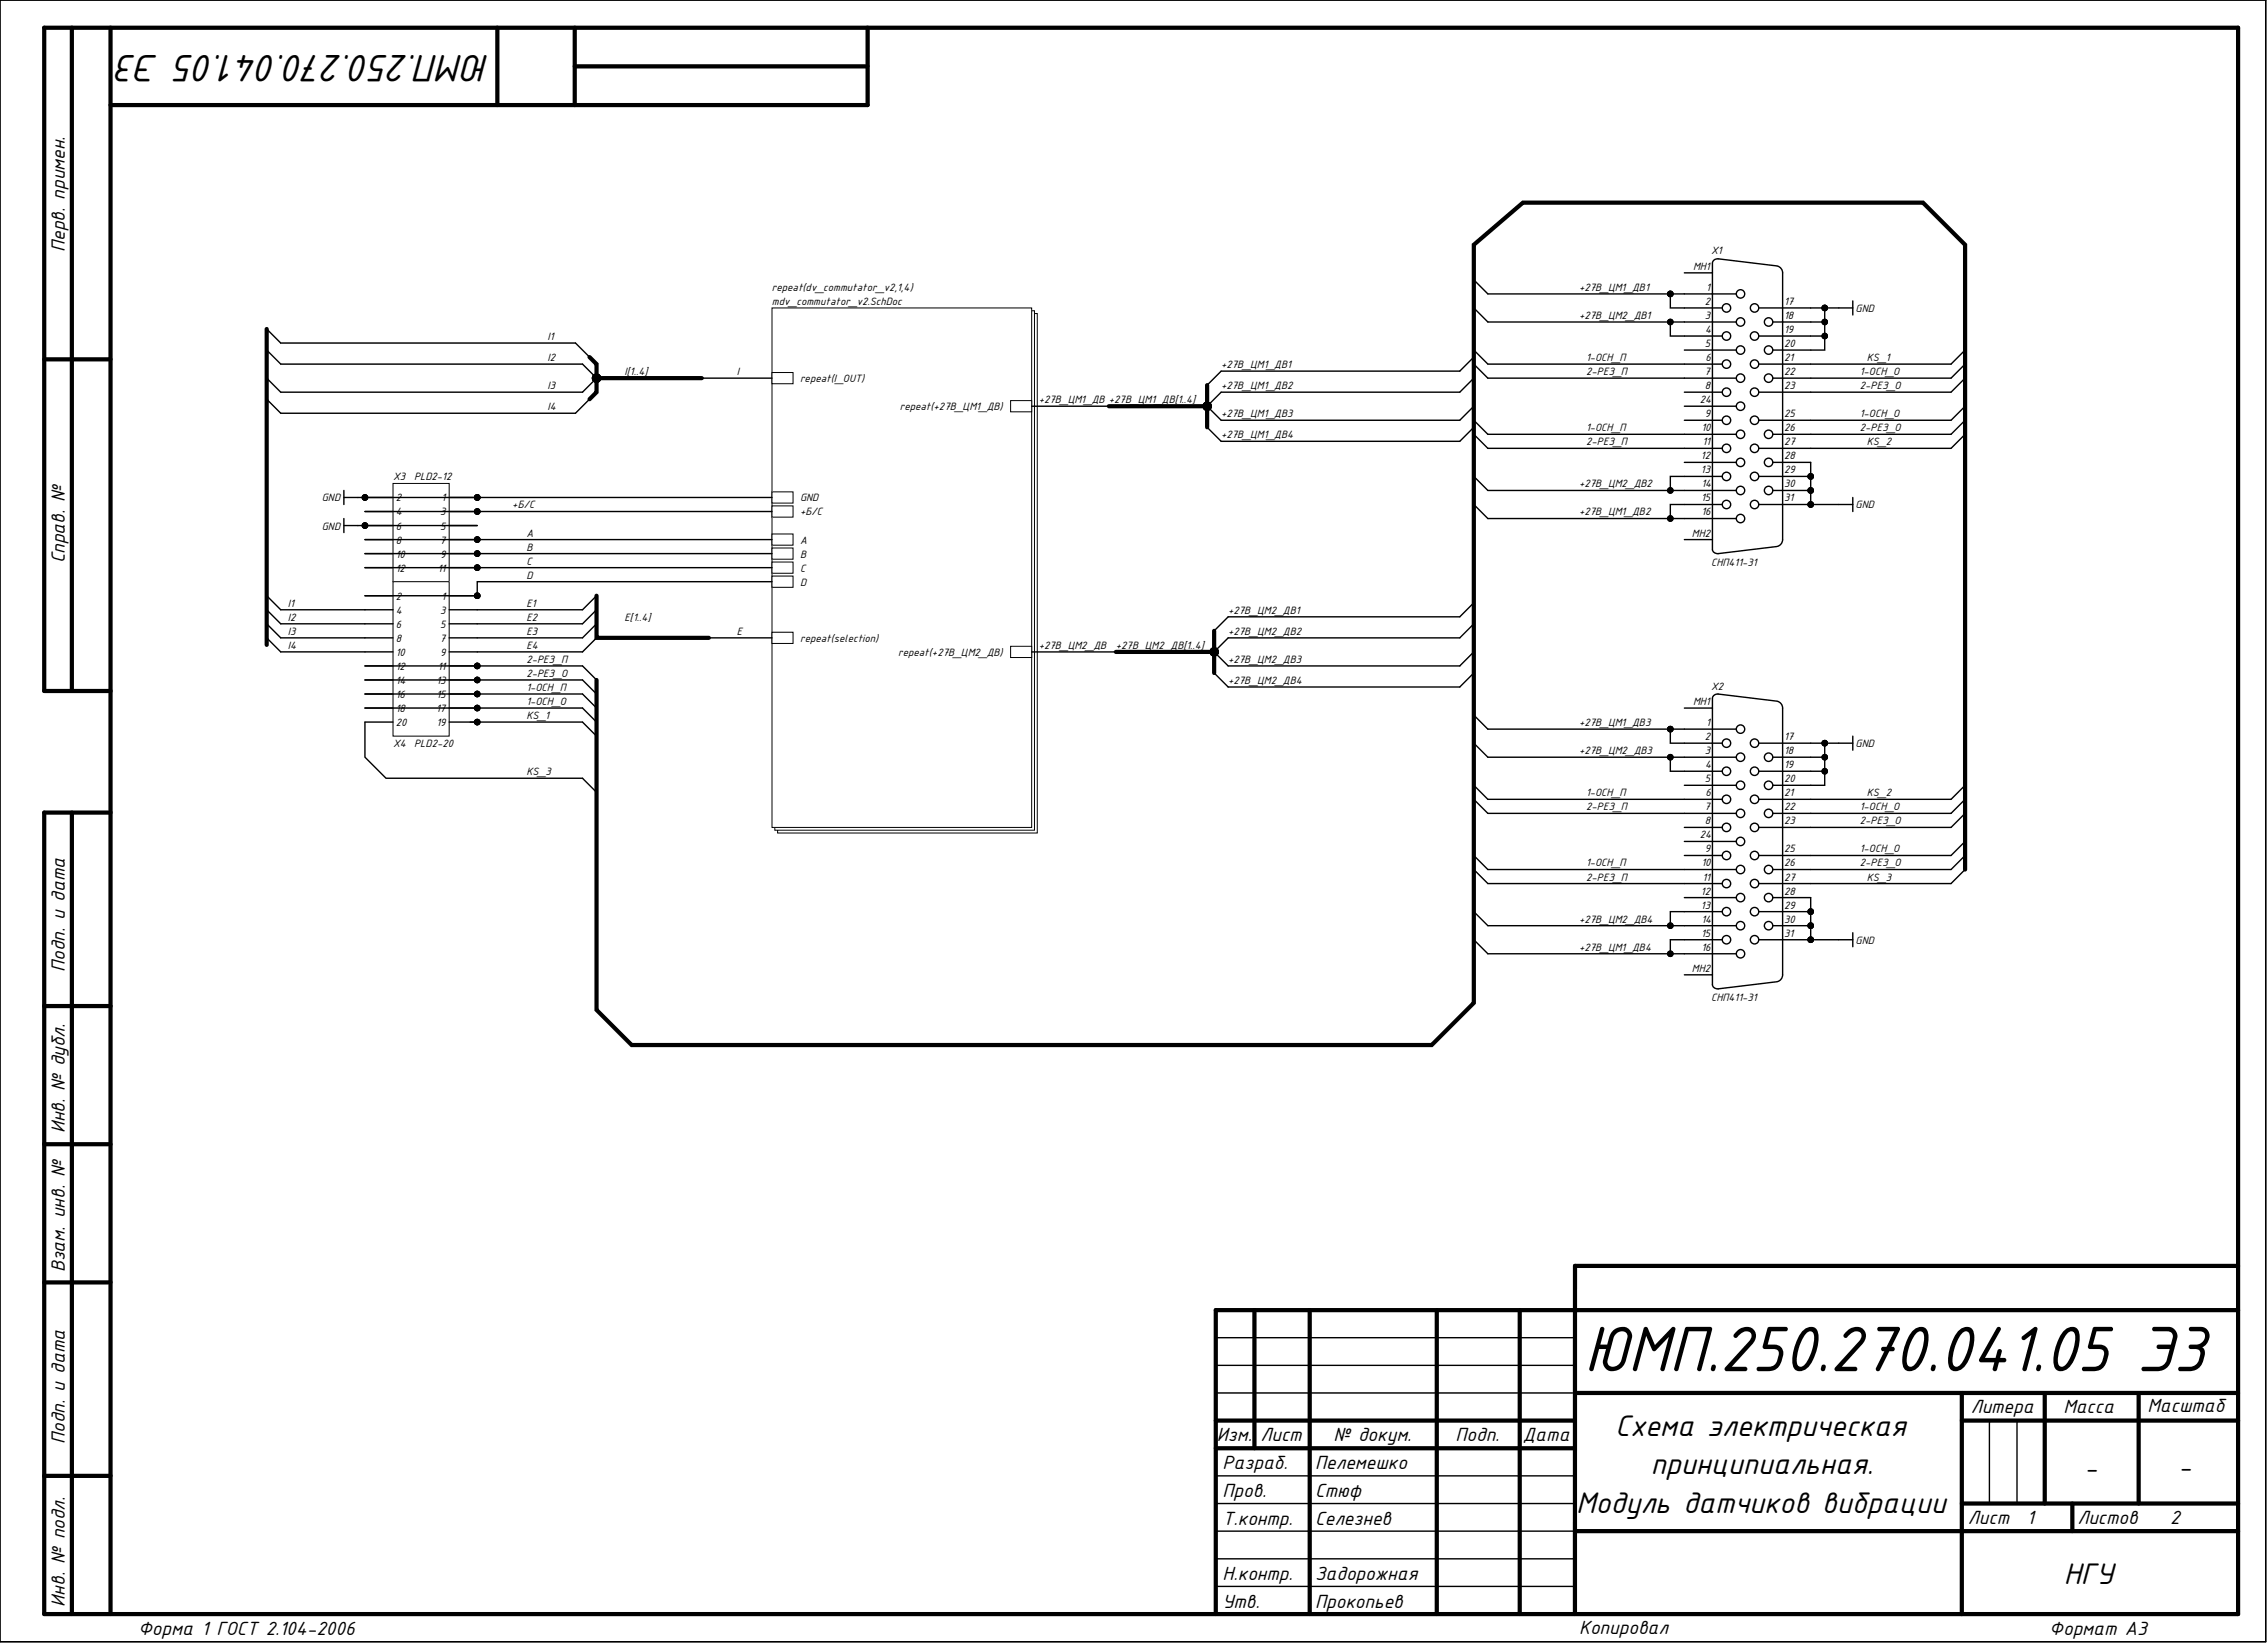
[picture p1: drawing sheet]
<svg xmlns="http://www.w3.org/2000/svg" width="410mm" height="297mm" viewBox="0 0 410 297" stroke-linecap="round" stroke-linejoin="round" font-family="sans-serif">
<defs><g id="words">
<text font-size="12.4" x="286.4" y="247.9">ЮМП.250.270.041.05 Э3</text>
<text font-size="7.4" x="88.6" y="9.9" transform="rotate(-180 88.6 9.9)">ЮМП.250.270.041.05 Э3</text>
<g font-size="5.8">
<text x="292.1" y="259.5">Схема электрическая</text>
<text x="298.5" y="266.5">принципиальная.</text>
<text x="285" y="273.5">Модуль датчиков вибрации</text>
<text x="373.2" y="286.4">НГУ</text>
</g>
<g font-size="5">
<text x="376.9" y="266.9">-</text>
<text x="393.9" y="266.6">-</text>
</g>
<g font-size="3.7">
<text x="11.7" y="45.5" transform="rotate(-90 11.7 45.5)">Перв. примен.</text>
<text x="11.7" y="101.9" transform="rotate(-90 11.7 101.9)">Справ. №</text>
<text x="11.7" y="175.7" transform="rotate(-90 11.7 175.7)">Подп. и дата</text>
<text x="11.7" y="204.9" transform="rotate(-90 11.7 204.9)">Инв. № дубл.</text>
<text x="11.7" y="230" transform="rotate(-90 11.7 230)">Взам. инв. №</text>
<text x="356.4" y="255.5">Литера</text>
<text x="373.1" y="255.5">Масса</text>
<text x="388.3" y="255.2">Масштаб</text>
<text x="11.7" y="261" transform="rotate(-90 11.7 261)">Подп. и дата</text>
<text x="220.1" y="260.6">Изм.</text>
<text x="227.9" y="260.6">Лист</text>
<text x="241.1" y="260.6">№ докум.</text>
<text x="263.2" y="260.6">Подп.</text>
<text x="275.4" y="260.6">Дата</text>
<text x="221.1" y="265.7">Разраб.</text>
<text x="237.8" y="265.7">Пелемешко</text>
<text x="221.1" y="270.7">Пров.</text>
<text x="221.1" y="275.7">Т.контр.</text>
<text x="237.8" y="270.7">Стюф</text>
<text x="237.8" y="275.7">Селезнев</text>
<text x="355.8" y="275.5">Лист</text>
<text x="366.5" y="275.5">1</text>
<text x="375.6" y="275.5">Листов</text>
<text x="392.4" y="275.5">2</text>
<text x="221.1" y="285.6">Н.контр.</text>
<text x="237.8" y="285.6">Задорожная</text>
<text x="11.7" y="290.5" transform="rotate(-90 11.7 290.5)">Инв. № подл.</text>
<text x="221.1" y="290.6">Утв.</text>
<text x="237.8" y="290.6">Прокопьев</text>
<text x="25" y="295.6">Форма 1 ГОСТ 2.104-2006</text>
<text x="285.5" y="295.3">Копировал</text>
<text x="370.6" y="295.6">Формат А3</text>
</g>
<g font-size="2.1">
<text x="309.4" y="46">X1</text>
<text x="139.6" y="52.6">repeat(dv_commutator_v2,1,4)</text>
<text x="285.5" y="52.6">+27В_ЦМ1_ДВ1</text>
<text x="306.1" y="48.8">MH1</text>
<text x="308.5" y="52.6">1</text>
<text x="139.6" y="55.1">mdv_commutator_v2.SchDoc</text>
<text x="285.5" y="57.7">+27В_ЦМ2_ДВ1</text>
<text x="308.3" y="57.7">3</text>
<text x="308.3" y="55.1">2</text>
<text x="322.6" y="55.1">17</text>
<text x="322.6" y="57.7">18</text>
<text x="335.5" y="56.4">GND</text>
<text x="99" y="61.5">I1</text>
<text x="99" y="65.3">I2</text>
<text x="286.8" y="65.3">1-ОСН_П</text>
<text x="308.3" y="62.7">5</text>
<text x="308.3" y="60.2">4</text>
<text x="308.4" y="65.3">6</text>
<text x="322.6" y="60.2">19</text>
<text x="322.6" y="62.7">20</text>
<text x="322.6" y="65.3">21</text>
<text x="337.6" y="65.3">KS_1</text>
<text x="99" y="70.4">I3</text>
<text x="112.9" y="67.8">I[1..4]</text>
<text x="133.3" y="67.8">I</text>
<text x="144.7" y="69.1">repeat(I_OUT)</text>
<text x="220.8" y="66.5">+27В_ЦМ1_ДВ1</text>
<text x="220.8" y="70.4">+27В_ЦМ1_ДВ2</text>
<text x="286.8" y="67.8">2-РЕЗ_П</text>
<text x="308.2" y="67.8">7</text>
<text x="308.3" y="70.4">8</text>
<text x="322.6" y="67.8">22</text>
<text x="322.6" y="70.4">23</text>
<text x="336.3" y="67.8">1-ОСН_О</text>
<text x="336.3" y="70.4">2-РЕЗ_О</text>
<text x="99" y="74.2">I4</text>
<text x="162.7" y="74.2">repeat(+27В_ЦМ1_ДВ)</text>
<text x="187.8" y="72.9">+27В_ЦМ1_ДВ +27В_ЦМ1_ДВ[1..4]</text>
<text x="220.8" y="75.4">+27В_ЦМ1_ДВ3</text>
<text x="286.8" y="78">1-ОСН_П</text>
<text x="307.4" y="72.9">24</text>
<text x="307.7" y="78">10</text>
<text x="308.3" y="75.4">9</text>
<text x="322.6" y="78">26</text>
<text x="322.6" y="75.4">25</text>
<text x="336.3" y="75.4">1-ОСН_О</text>
<text x="336.3" y="78">2-РЕЗ_О</text>
<text x="220.8" y="79.2">+27В_ЦМ1_ДВ4</text>
<text x="286.8" y="80.5">2-РЕЗ_П</text>
<text x="307.6" y="83">12</text>
<text x="307.8" y="80.5">11</text>
<text x="322.6" y="83">28</text>
<text x="322.6" y="80.5">27</text>
<text x="337.6" y="80.5">KS_2</text>
<text x="71.1" y="86.9">X3</text>
<text x="74.9" y="86.9">PLD2-12</text>
<text x="285.5" y="88.1">+27В_ЦМ2_ДВ2</text>
<text x="307.6" y="85.6">13</text>
<text x="307.7" y="88.1">14</text>
<text x="322.6" y="88.1">30</text>
<text x="322.6" y="85.6">29</text>
<text x="58.2" y="90.7">GND</text>
<text x="58.2" y="95.7">GND</text>
<text x="71.6" y="90.7">2</text>
<text x="71.6" y="93.2">4</text>
<text x="71.6" y="95.7">6</text>
<text x="79.6" y="93.2">3</text>
<text x="79.6" y="95.7">5</text>
<text x="79.8" y="90.7">1</text>
<text x="92.6" y="91.9">+Б/С</text>
<text x="144.7" y="90.7">GND</text>
<text x="144.7" y="93.2">+Б/С</text>
<text x="285.5" y="93.2">+27В_ЦМ1_ДВ2</text>
<text x="307.6" y="90.7">15</text>
<text x="307.7" y="93.2">16</text>
<text x="322.6" y="90.7">31</text>
<text x="335.5" y="91.9">GND</text>
<text x="71.6" y="98.3">8</text>
<text x="71.6" y="100.8">10</text>
<text x="79.5" y="98.3">7</text>
<text x="79.6" y="100.8">9</text>
<text x="95.2" y="97">A</text>
<text x="95.2" y="99.5">B</text>
<text x="144.7" y="98.3">A</text>
<text x="144.7" y="100.8">B</text>
<text x="305.9" y="97">MH2</text>
<text x="71.6" y="103.4">12</text>
<text x="79.1" y="103.4">11</text>
<text x="95.2" y="102.1">C</text>
<text x="95.2" y="104.6">D</text>
<text x="144.7" y="103.4">C</text>
<text x="144.7" y="105.9">D</text>
<text x="309.4" y="102.3">СНП411-31</text>
<text x="52" y="109.7">I1</text>
<text x="52" y="112.2">I2</text>
<text x="71.6" y="108.4">2</text>
<text x="71.6" y="111">4</text>
<text x="71.6" y="113.5">6</text>
<text x="79.6" y="111">3</text>
<text x="79.6" y="113.5">5</text>
<text x="79.8" y="108.4">1</text>
<text x="95.2" y="112.2">E2</text>
<text x="95.2" y="109.7">E1</text>
<text x="112.9" y="112.2">E[1..4]</text>
<text x="222.1" y="111">+27В_ЦМ2_ДВ1</text>
<text x="52" y="114.8">I3</text>
<text x="52" y="117.3">I4</text>
<text x="71.6" y="116">8</text>
<text x="71.6" y="118.6">10</text>
<text x="79.5" y="116">7</text>
<text x="79.6" y="118.6">9</text>
<text x="95.2" y="119.8">2-РЕЗ_П</text>
<text x="95.2" y="114.8">E3</text>
<text x="95.2" y="117.3">E4</text>
<text x="133.3" y="114.8">E</text>
<text x="144.7" y="116">repeat(selection)</text>
<text x="162.4" y="118.6">repeat(+27В_ЦМ2_ДВ)</text>
<text x="187.8" y="117.3">+27В_ЦМ2_ДВ</text>
<text x="201.8" y="117.3">+27В_ЦМ2_ДВ[1..4]</text>
<text x="222.1" y="114.8">+27В_ЦМ2_ДВ2</text>
<text x="222.1" y="119.8">+27В_ЦМ2_ДВ3</text>
<text x="71.6" y="121.1">12</text>
<text x="71.6" y="123.7">14</text>
<text x="78.9" y="123.7">13</text>
<text x="79.1" y="121.1">11</text>
<text x="95.2" y="124.9">1-ОСН_П</text>
<text x="95.2" y="122.4">2-РЕЗ_О</text>
<text x="222.1" y="123.7">+27В_ЦМ2_ДВ4</text>
<text x="309.4" y="124.7">X2</text>
<text x="71.6" y="126.2">16</text>
<text x="71.6" y="128.7">18</text>
<text x="71.6" y="131.3">20</text>
<text x="78.9" y="128.7">17</text>
<text x="78.9" y="126.2">15</text>
<text x="78.9" y="131.3">19</text>
<text x="95.2" y="127.5">1-ОСН_О</text>
<text x="95.2" y="130">KS_1</text>
<text x="285.5" y="131.3">+27В_ЦМ1_ДВ3</text>
<text x="306.1" y="127.5">MH1</text>
<text x="308.5" y="131.3">1</text>
<text x="71.1" y="135.1">X4</text>
<text x="74.9" y="135.1">PLD2-20</text>
<text x="285.5" y="136.3">+27В_ЦМ2_ДВ3</text>
<text x="308.3" y="136.3">3</text>
<text x="308.3" y="133.8">2</text>
<text x="322.6" y="133.8">17</text>
<text x="322.6" y="136.3">18</text>
<text x="335.5" y="135.1">GND</text>
<text x="95.2" y="140.2">KS_3</text>
<text x="286.8" y="144">1-ОСН_П</text>
<text x="308.3" y="141.4">5</text>
<text x="308.3" y="138.9">4</text>
<text x="308.4" y="144">6</text>
<text x="322.6" y="138.9">19</text>
<text x="322.6" y="141.4">20</text>
<text x="322.6" y="144">21</text>
<text x="337.6" y="144">KS_2</text>
<text x="286.8" y="146.5">2-РЕЗ_П</text>
<text x="308.2" y="146.5">7</text>
<text x="308.3" y="149">8</text>
<text x="322.6" y="146.5">22</text>
<text x="322.6" y="149">23</text>
<text x="336.3" y="146.5">1-ОСН_О</text>
<text x="336.3" y="149">2-РЕЗ_О</text>
<text x="307.4" y="151.6">24</text>
<text x="308.3" y="154.1">9</text>
<text x="322.6" y="154.1">25</text>
<text x="336.3" y="154.1">1-ОСН_О</text>
<text x="286.8" y="156.7">1-ОСН_П</text>
<text x="286.8" y="159.2">2-РЕЗ_П</text>
<text x="307.6" y="161.7">12</text>
<text x="307.7" y="156.7">10</text>
<text x="307.8" y="159.2">11</text>
<text x="322.6" y="156.7">26</text>
<text x="322.6" y="161.7">28</text>
<text x="322.6" y="159.2">27</text>
<text x="336.3" y="156.7">2-РЕЗ_О</text>
<text x="337.6" y="159.2">KS_3</text>
<text x="285.5" y="166.8">+27В_ЦМ2_ДВ4</text>
<text x="307.6" y="164.3">13</text>
<text x="307.7" y="166.8">14</text>
<text x="322.6" y="166.8">30</text>
<text x="322.6" y="164.3">29</text>
<text x="285.5" y="171.9">+27В_ЦМ1_ДВ4</text>
<text x="307.6" y="169.3">15</text>
<text x="307.7" y="171.9">16</text>
<text x="322.6" y="169.3">31</text>
<text x="335.5" y="170.6">GND</text>
<text x="305.9" y="175.7">MH2</text>
<text x="309.4" y="181">СНП411-31</text>
</g>
</g></defs>
<path d="M0 0h409.7v296.8h-409.7z" fill="none" stroke="#000" stroke-width=".18"/>
<g fill="none" stroke="#000" stroke-width=".76">
<path d="M13 5v119.9M20 5v286.8M89.9 5v14M103.9 5v14M103.9 12h53M156.9 5v14h-136.9M20 65h-12M20 124.9h-12v-119.9h396.7v286.8h-396.7v-144.9h12M13 146.9v144.9M8 181.9h12M8 206.9h12M8 231.8h12"/>
<path d="M219.8 236.9h184.9M219.8 236.9v54.9M226.8 236.9v24.9M236.8 236.9v54.9M259.8 236.9v54.9M274.8 236.9v54.9M284.8 228.9v62.9M284.8 228.9h119.9M219.8 256.8h65M284.8 251.8h119.9M354.7 251.8v40M354.7 256.8h50"/>
<path d="M369.7 251.8v20M386.7 251.8v20M8 266.8h12M219.8 261.8h65M284.8 276.8h119.9M354.7 271.8h50M374.7 271.8v5"/>
</g>
<path d="M0 0v296.8h409.7v-296.8h-409.7M219.8 251.8h65M219.8 246.8h65M219.8 241.8h65M359.7 256.8v15M364.7 256.8v15M219.8 266.8h65M219.8 276.8h65M219.8 271.8h65M219.8 281.8h65M219.8 286.8h65" fill="none" stroke="#000" stroke-width=".25"/>
<path d="M140.6 56.7h47v93.9h-47z" fill-rule="evenodd" fill="#fff"/>
<path d="M140.6 56.7h47v93.9h-47z" fill="none" stroke="#000" stroke-width=".18"/>
<path d="M140.1 56.2h47v93.9h-47z" fill-rule="evenodd" fill="#fff"/>
<path d="M140.1 56.2h47v93.9h-47z" fill="none" stroke="#000" stroke-width=".18"/>
<path d="M139.6 55.7h47v93.9h-47z" fill-rule="evenodd" fill="#fff"/>
<path d="M139.6 55.7h47v93.9h-47z" fill="none" stroke="#000" stroke-width=".18"/>
<path d="M182.7 116.8h3.9v2.1h-3.9z" fill-rule="evenodd" fill="#fff"/>
<path d="M182.7 116.8h3.9v2.1h-3.9z" fill="none" stroke="#000" stroke-width=".18"/>
<path d="M139.6 88.9h3.8v2.1h-3.8z" fill-rule="evenodd" fill="#fff"/>
<path d="M139.6 88.9h3.8v2.1h-3.8z" fill="none" stroke="#000" stroke-width=".18"/>
<path d="M182.7 72.4h3.9v2.1h-3.9z" fill-rule="evenodd" fill="#fff"/>
<path d="M182.7 72.4h3.9v2.1h-3.9z" fill="none" stroke="#000" stroke-width=".18"/>
<path d="M139.6 91.5h3.8v2h-3.8z" fill-rule="evenodd" fill="#fff"/>
<path d="M139.6 91.5h3.8v2h-3.8z" fill="none" stroke="#000" stroke-width=".18"/>
<path d="M139.6 114.3h3.8v2h-3.8z" fill-rule="evenodd" fill="#fff"/>
<path d="M139.6 114.3h3.8v2h-3.8z" fill="none" stroke="#000" stroke-width=".18"/>
<path d="M139.6 96.5h3.8v2.1h-3.8z" fill-rule="evenodd" fill="#fff"/>
<path d="M139.6 96.5h3.8v2.1h-3.8z" fill="none" stroke="#000" stroke-width=".18"/>
<path d="M139.6 101.6h3.8v2h-3.8z" fill-rule="evenodd" fill="#fff"/>
<path d="M139.6 101.6h3.8v2h-3.8z" fill="none" stroke="#000" stroke-width=".18"/>
<path d="M139.6 99.1h3.8v2h-3.8z" fill-rule="evenodd" fill="#fff"/>
<path d="M139.6 99.1h3.8v2h-3.8z" fill="none" stroke="#000" stroke-width=".18"/>
<path d="M139.6 104.1h3.8v2.1h-3.8z" fill-rule="evenodd" fill="#fff"/>
<path d="M139.6 104.1h3.8v2.1h-3.8z" fill="none" stroke="#000" stroke-width=".18"/>
<path d="M139.6 67.3h3.8v2.1h-3.8z" fill-rule="evenodd" fill="#fff"/>
<g fill="none" stroke="#000" stroke-width=".18">
<path d="M139.6 67.3h3.8v2.1h-3.8z"/>
<circle cx="107.9" cy="68.4" r=".76"/>
<circle cx="218.3" cy="73.4" r=".76"/>
<circle cx="66" cy="89.9" r=".51"/>
<circle cx="66" cy="95" r=".51"/>
<circle cx="86.3" cy="97.6" r=".51"/>
<circle cx="86.3" cy="89.9" r=".51"/>
<circle cx="86.3" cy="92.5" r=".51"/>
<circle cx="327.4" cy="88.7" r=".51"/>
<circle cx="327.4" cy="86.1" r=".51"/>
<circle cx="327.4" cy="91.2" r=".51"/>
<circle cx="86.3" cy="102.6" r=".51"/>
<circle cx="86.3" cy="100.1" r=".51"/>
<circle cx="219.5" cy="117.9" r=".76"/>
<circle cx="327.4" cy="164.8" r=".51"/>
<circle cx="327.4" cy="167.4" r=".51"/>
<circle cx="327.4" cy="169.9" r=".51"/>
</g>
<g fill="none" stroke="#000" stroke-width=".25">
<path d="M48.2 59.5l2.6 2.5M266.5 50.6l2.5 2.5M266.5 55.7l2.5 2.5M304.6 55.7h6.8M304.6 58.2h9.4M304.6 49.3h5M304.6 53.1h9.4M310.7 46.8l10.6 1.3M310.7 46.8a.86 .86 0 0 0-1.1 .8v51.7a.96 .96 0 0 0 1.1 .8M318 55.7h9.4M320.6 58.2h6.8M321.4 48.1a1.27 1.27 0 0 1 .9 1.2v48.3a1.27 1.27 0 0 1-.9 1.2"/>
<path d="M332.5 55.7h2.5M335 54.4v2.5M48.2 63.3l2.6 2.5M48.2 68.4l2.6 2.5M48.2 72.2l2.6 2.5M104.1 62l2.5 2.6M105.3 65.8l2.6 2.6-2.6 2.5M106.6 72.2l-2.5 2.5M218.3 77.2l2.5 2.6M220.8 70.9l-2.5 2.5 2.5 2.6M220.8 67.1l-2.5 2.5M266.5 64.6l-2.5 2.5"/>
<path d="M266.5 68.4l-2.5 2.5M266.5 73.4l-2.5 2.6M266.5 77.2l-2.5 2.6M266.5 63.3l2.5 2.5M266.5 76l2.5 2.5M266.5 65.8l2.5 2.6M266.5 78.5l2.5 2.6M304.6 60.8h6.8M304.6 63.3h9.4M304.6 65.8h6.8M304.6 68.4h9.4M304.6 70.9h6.8"/>
<path d="M304.6 76h6.8M304.6 78.5h9.4M304.6 73.4h9.4M318 60.8h9.4M318 65.8h9.4M318 70.9h9.4M318 76h9.4M320.6 63.3h6.8M320.6 68.4h6.8M320.6 78.5h6.8M355.3 65.8l-2.5 2.6M355.3 73.4l-2.5 2.6"/>
<path d="M355.3 68.4l-2.5 2.5M355.3 76l-2.5 2.5M355.3 78.5l-2.5 2.6M355.3 63.3l-2.5 2.5M62.2 88.7v2.5M62.2 93.7v2.6M62.2 89.9h2.5M62.2 95h2.5M266.5 91.2l2.5 2.5M266.5 86.1l2.5 2.6M304.6 91.2h6.8M304.6 83.6h9.4"/>
<path d="M304.6 88.7h9.4M304.6 97.6h5M304.6 81.1h6.8M304.6 86.1h6.8M304.6 93.7h9.4M318 91.2h9.4M318 81.1h9.4M318 86.1h9.4M320.6 83.6h6.8M320.6 88.7h6.8M321.3 98.8l-10.6 1.3M332.5 91.2h2.5"/>
<path d="M335 89.9v2.6M48.2 107.7l2.6 2.5M48.2 110.2l2.6 2.6M48.2 112.8l2.6 2.5M48.2 115.3l2.6 2.6M107.9 110.2l-2.6 2.6M107.9 112.8l-2.6 2.5M107.9 107.7l-2.6 2.5M107.9 115.3l-2.6 2.6M222.1 111.5l-2.6 2.6M222.1 115.3l-2.6 2.6 2.6 2.5M266.5 109l-2.5 2.5"/>
<path d="M266.5 112.8l-2.5 2.5M266.5 117.9l-2.5 2.5M105.3 120.4l2.6 2.5M105.3 122.9l2.6 2.6M105.3 125.5l2.6 2.5M105.3 128l2.6 2.5M105.3 130.5l2.6 2.6M219.5 121.7l2.6 2.5M266.5 121.7l-2.5 2.5M266.5 129.3l2.5 2.5M266.5 134.4l2.5 2.5M304.6 134.4h6.8"/>
<path d="M304.6 136.9h9.4M304.6 139.4h6.8M304.6 128h5M304.6 131.8h9.4M310.7 125.5l10.6 1.3M310.7 125.5a.86 .86 0 0 0-1.1 .7v51.8a.96 .96 0 0 0 1.1 .8M318 134.4h9.4M318 139.4h9.4M320.6 136.9h6.8M321.4 126.8a1.27 1.27 0 0 1 .9 1.2v48.2a1.27 1.27 0 0 1-.9 1.3M332.5 134.4h2.5M335 133.1v2.5"/>
<path d="M105.3 140.7l2.6 2.5M266.5 142l2.5 2.5M266.5 154.7l2.5 2.5M266.5 144.5l2.5 2.5M266.5 157.2l2.5 2.5M304.6 142h9.4M304.6 144.5h6.8M304.6 147h9.4M304.6 149.6h6.8M304.6 154.7h6.8M304.6 157.2h9.4M304.6 159.7h6.8"/>
<path d="M304.6 152.1h9.4M318 144.5h9.4M318 149.6h9.4M318 154.7h9.4M318 159.7h9.4M320.6 142h6.8M320.6 147h6.8M320.6 157.2h6.8M355.3 142l-2.5 2.5M355.3 157.2l-2.5 2.5M355.3 144.5l-2.5 2.5M355.3 152.1l-2.5 2.6"/>
<path d="M355.3 147l-2.5 2.6M355.3 154.7l-2.5 2.5M266.5 169.9l2.5 2.5M266.5 164.8l2.5 2.6M304.6 169.9h6.8M304.6 162.3h9.4M304.6 167.4h9.4M304.6 176.2h5M304.6 164.8h6.8M304.6 172.4h9.4M318 169.9h9.4M318 164.8h9.4"/>
<path d="M320.6 162.3h6.8M320.6 167.4h6.8M321.3 177.5l-10.6 1.3M332.5 169.9h2.5M335 168.6v2.6"/>
<circle cx="312.2" cy="55.7" r=".76"/>
<circle cx="314.7" cy="58.2" r=".76"/>
<circle cx="314.7" cy="53.1" r=".76"/>
<circle cx="317.3" cy="55.7" r=".76"/>
<circle cx="319.8" cy="58.2" r=".76"/>
<circle cx="312.2" cy="70.9" r=".76"/>
<circle cx="312.2" cy="65.8" r=".76"/>
<circle cx="312.2" cy="60.8" r=".76"/>
<circle cx="312.2" cy="76" r=".76"/>
<circle cx="314.7" cy="63.3" r=".76"/>
<circle cx="314.7" cy="68.4" r=".76"/>
<circle cx="314.7" cy="78.5" r=".76"/>
<circle cx="314.7" cy="73.4" r=".76"/>
<circle cx="317.3" cy="70.9" r=".76"/>
<circle cx="317.3" cy="65.8" r=".76"/>
<circle cx="317.3" cy="60.8" r=".76"/>
<circle cx="317.3" cy="76" r=".76"/>
<circle cx="319.8" cy="63.3" r=".76"/>
<circle cx="319.8" cy="68.4" r=".76"/>
<circle cx="319.8" cy="78.5" r=".76"/>
<circle cx="312.2" cy="81.1" r=".76"/>
<circle cx="312.2" cy="91.2" r=".76"/>
<circle cx="312.2" cy="86.1" r=".76"/>
<circle cx="314.7" cy="93.7" r=".76"/>
<circle cx="314.7" cy="88.7" r=".76"/>
<circle cx="314.7" cy="83.6" r=".76"/>
<circle cx="317.3" cy="81.1" r=".76"/>
<circle cx="317.3" cy="91.2" r=".76"/>
<circle cx="317.3" cy="86.1" r=".76"/>
<circle cx="319.8" cy="88.7" r=".76"/>
<circle cx="319.8" cy="83.6" r=".76"/>
<circle cx="312.2" cy="139.4" r=".76"/>
<circle cx="312.2" cy="134.4" r=".76"/>
<circle cx="314.7" cy="136.9" r=".76"/>
<circle cx="314.7" cy="131.8" r=".76"/>
<circle cx="317.3" cy="139.4" r=".76"/>
<circle cx="317.3" cy="134.4" r=".76"/>
<circle cx="319.8" cy="136.9" r=".76"/>
<circle cx="312.2" cy="159.7" r=".76"/>
<circle cx="312.2" cy="144.5" r=".76"/>
<circle cx="312.2" cy="149.6" r=".76"/>
<circle cx="312.2" cy="154.7" r=".76"/>
<circle cx="314.7" cy="142" r=".76"/>
<circle cx="314.7" cy="152.1" r=".76"/>
<circle cx="314.7" cy="157.2" r=".76"/>
<circle cx="314.7" cy="147" r=".76"/>
<circle cx="317.3" cy="159.7" r=".76"/>
<circle cx="317.3" cy="144.5" r=".76"/>
<circle cx="317.3" cy="149.6" r=".76"/>
<circle cx="317.3" cy="154.7" r=".76"/>
<circle cx="319.8" cy="142" r=".76"/>
<circle cx="319.8" cy="157.2" r=".76"/>
<circle cx="319.8" cy="147" r=".76"/>
<circle cx="312.2" cy="164.8" r=".76"/>
<circle cx="312.2" cy="169.9" r=".76"/>
<circle cx="314.7" cy="162.3" r=".76"/>
<circle cx="314.7" cy="167.4" r=".76"/>
<circle cx="314.7" cy="172.4" r=".76"/>
<circle cx="317.3" cy="164.8" r=".76"/>
<circle cx="317.3" cy="169.9" r=".76"/>
<circle cx="319.8" cy="162.3" r=".76"/>
<circle cx="319.8" cy="167.4" r=".76"/>
</g>
<g fill="#000">
<circle cx="107.9" cy="68.4" r=".76"/>
<circle cx="218.3" cy="73.4" r=".76"/>
<circle cx="66" cy="89.9" r=".51"/>
<circle cx="66" cy="95" r=".51"/>
<circle cx="86.3" cy="97.6" r=".51"/>
<circle cx="86.3" cy="89.9" r=".51"/>
<circle cx="86.3" cy="92.5" r=".51"/>
<circle cx="327.4" cy="88.7" r=".51"/>
<circle cx="327.4" cy="86.1" r=".51"/>
<circle cx="327.4" cy="91.2" r=".51"/>
<circle cx="86.3" cy="102.6" r=".51"/>
<circle cx="86.3" cy="100.1" r=".51"/>
<circle cx="219.5" cy="117.9" r=".76"/>
<circle cx="327.4" cy="164.8" r=".51"/>
<circle cx="327.4" cy="167.4" r=".51"/>
<circle cx="327.4" cy="169.9" r=".51"/>
</g>
<path d="M71.1 87.4h10.1v17.8h-10.1z" fill-rule="evenodd" fill="#fff"/>
<g fill="none" stroke="#000" stroke-width=".18">
<path d="M71.1 87.4h10.1v17.8h-10.1z"/>
<circle cx="66" cy="89.9" r=".51"/>
<circle cx="66" cy="95" r=".51"/>
<circle cx="86.3" cy="97.6" r=".51"/>
<circle cx="86.3" cy="89.9" r=".51"/>
<circle cx="86.3" cy="92.5" r=".51"/>
<circle cx="86.3" cy="102.6" r=".51"/>
<circle cx="86.3" cy="100.1" r=".51"/>
<circle cx="86.3" cy="107.7" r=".51"/>
<circle cx="86.3" cy="130.5" r=".51"/>
<circle cx="86.3" cy="128" r=".51"/>
<circle cx="86.3" cy="125.5" r=".51"/>
<circle cx="86.3" cy="122.9" r=".51"/>
<circle cx="86.3" cy="120.4" r=".51"/>
</g>
<path d="M66 89.9h5.1M66 92.5h5.1M66 95h5.1M66 97.6h5.1M81.2 89.9h5.1M81.2 92.5h5.1M81.2 95h5.1M81.2 97.6h5.1M66 100.1h5.1M66 102.6h5.1M81.2 100.1h5.1M81.2 102.6h5.1" fill="none" stroke="#000" stroke-width=".25"/>
<g fill="#000">
<circle cx="66" cy="89.9" r=".51"/>
<circle cx="66" cy="95" r=".51"/>
<circle cx="86.3" cy="97.6" r=".51"/>
<circle cx="86.3" cy="89.9" r=".51"/>
<circle cx="86.3" cy="92.5" r=".51"/>
<circle cx="86.3" cy="102.6" r=".51"/>
<circle cx="86.3" cy="100.1" r=".51"/>
<circle cx="86.3" cy="107.7" r=".51"/>
<circle cx="86.3" cy="130.5" r=".51"/>
<circle cx="86.3" cy="128" r=".51"/>
<circle cx="86.3" cy="125.5" r=".51"/>
<circle cx="86.3" cy="122.9" r=".51"/>
<circle cx="86.3" cy="120.4" r=".51"/>
</g>
<path d="M71.1 105.2h10.1v27.9h-10.1z" fill-rule="evenodd" fill="#fff"/>
<g fill="none" stroke="#000" stroke-width=".18">
<path d="M71.1 105.2h10.1v27.9h-10.1z"/>
<circle cx="302" cy="53.1" r=".51"/>
<circle cx="302" cy="58.2" r=".51"/>
<circle cx="330" cy="58.2" r=".51"/>
<circle cx="330" cy="55.7" r=".51"/>
<circle cx="107.9" cy="68.4" r=".76"/>
<circle cx="218.3" cy="73.4" r=".76"/>
<circle cx="330" cy="60.8" r=".51"/>
<circle cx="66" cy="89.9" r=".51"/>
<circle cx="66" cy="95" r=".51"/>
<circle cx="86.3" cy="97.6" r=".51"/>
<circle cx="86.3" cy="89.9" r=".51"/>
<circle cx="86.3" cy="92.5" r=".51"/>
<circle cx="302" cy="88.7" r=".51"/>
<circle cx="302" cy="93.7" r=".51"/>
<circle cx="327.4" cy="88.7" r=".51"/>
<circle cx="327.4" cy="86.1" r=".51"/>
<circle cx="327.4" cy="91.2" r=".51"/>
<circle cx="86.3" cy="102.6" r=".51"/>
<circle cx="86.3" cy="100.1" r=".51"/>
<circle cx="86.3" cy="107.7" r=".51"/>
<circle cx="219.5" cy="117.9" r=".76"/>
<circle cx="86.3" cy="130.5" r=".51"/>
<circle cx="86.3" cy="128" r=".51"/>
<circle cx="86.3" cy="125.5" r=".51"/>
<circle cx="86.3" cy="122.9" r=".51"/>
<circle cx="86.3" cy="120.4" r=".51"/>
<circle cx="302" cy="131.8" r=".51"/>
<circle cx="302" cy="136.9" r=".51"/>
<circle cx="330" cy="134.4" r=".51"/>
<circle cx="330" cy="139.4" r=".51"/>
<circle cx="330" cy="136.9" r=".51"/>
<circle cx="302" cy="167.4" r=".51"/>
<circle cx="302" cy="172.4" r=".51"/>
<circle cx="327.4" cy="164.8" r=".51"/>
<circle cx="327.4" cy="167.4" r=".51"/>
<circle cx="327.4" cy="169.9" r=".51"/>
</g>
<g fill="none" stroke="#000" stroke-width=".25">
<path d="M269 58.2h35.6M269 53.1h35.6M302 58.2v2.6h2.6M302 53.1v2.6h2.6M327.4 58.2h2.6M327.4 55.7h5.1M330 55.7v7.6h-2.6M50.8 74.7h53.3M50.8 70.9h54.5M50.8 65.8h54.5M50.8 62h53.3M126.9 68.4h12.7"/>
<path d="M186.6 73.4h13.9M220.8 70.9h43.2M220.8 79.8h43.2M220.8 76h43.2M220.8 67.1h43.2M269 65.8h35.6M269 68.4h35.6M269 78.5h35.6M327.4 70.9h25.4M327.4 65.8h25.4M327.4 68.4h25.4M327.4 76h25.4"/>
<path d="M327.4 78.5h25.4M327.4 60.8h2.6M64.7 95h21.6M64.7 89.9h74.9M66 97.6h73.6M66 92.5h73.6M269 88.7h35.6M269 81.1h35.6M302 93.7h2.6M304.6 91.2h-2.6v2.5h-33M304.6 86.1h-2.6v2.6M327.4 83.6v7.6h5.1"/>
<path d="M327.4 81.1h25.4M50.8 110.2h20.3M50.8 112.8h20.3M50.8 115.3h20.3M50.8 117.9h20.3M66 102.6h73.6M66 100.1h73.6M81.2 107.7h5.1M81.2 110.2h24.1M81.2 112.8h24.1M81.2 115.3h24.1M81.2 117.9h24.1"/>
<path d="M128.2 115.3h11.4M139.6 105.2h-53.3v2.5h-20.3h5.1M186.6 117.9h15.2M222.1 115.3h41.9M222.1 111.5h41.9M71.1 130.5h-5.1v6.4l3.8 3.8h35.5M71.1 120.4h-5.1h39.3M71.1 122.9h-5.1h39.3M71.1 125.5h-5.1h39.3M71.1 128h-5.1h39.3M81.2 120.4h5.1M81.2 122.9h5.1"/>
<path d="M81.2 125.5h5.1M81.2 128h5.1M81.2 130.5h5.1M85 130.5h20.3M222.1 120.4h41.9M222.1 124.2h41.9M269 136.9h35.6M269 131.8h35.6M302 136.9v2.5h2.6M302 131.8v2.6h2.6M327.4 139.4h2.6M327.4 136.9h2.6"/>
<path d="M327.4 134.4h5.1M330 134.4v7.6h-2.6M269 159.7h35.6M269 157.2h35.6M269 147h35.6M269 144.5h35.6M327.4 159.7h25.4M327.4 157.2h25.4M327.4 147h25.4M327.4 144.5h25.4M327.4 154.7h25.4M327.4 149.6h25.4"/>
<path d="M302 172.4h2.6M302 167.4h2.6M304.6 169.9h-2.6v2.5h-33M304.6 164.8h-2.6v2.6h-33M327.4 162.3v7.6h5.1"/>
</g>
<g fill="#000">
<circle cx="302" cy="53.1" r=".51"/>
<circle cx="302" cy="58.2" r=".51"/>
<circle cx="330" cy="58.2" r=".51"/>
<circle cx="330" cy="55.7" r=".51"/>
<circle cx="107.9" cy="68.4" r=".76"/>
<circle cx="218.3" cy="73.4" r=".76"/>
<circle cx="330" cy="60.8" r=".51"/>
<circle cx="66" cy="89.9" r=".51"/>
<circle cx="66" cy="95" r=".51"/>
<circle cx="86.3" cy="97.6" r=".51"/>
<circle cx="86.3" cy="89.9" r=".51"/>
<circle cx="86.3" cy="92.5" r=".51"/>
<circle cx="302" cy="88.7" r=".51"/>
<circle cx="302" cy="93.7" r=".51"/>
<circle cx="327.4" cy="88.7" r=".51"/>
<circle cx="327.4" cy="86.1" r=".51"/>
<circle cx="327.4" cy="91.2" r=".51"/>
<circle cx="86.3" cy="102.6" r=".51"/>
<circle cx="86.3" cy="100.1" r=".51"/>
<circle cx="86.3" cy="107.7" r=".51"/>
<circle cx="219.5" cy="117.9" r=".76"/>
<circle cx="86.3" cy="130.5" r=".51"/>
<circle cx="86.3" cy="128" r=".51"/>
<circle cx="86.3" cy="125.5" r=".51"/>
<circle cx="86.3" cy="122.9" r=".51"/>
<circle cx="86.3" cy="120.4" r=".51"/>
<circle cx="302" cy="131.8" r=".51"/>
<circle cx="302" cy="136.9" r=".51"/>
<circle cx="330" cy="134.4" r=".51"/>
<circle cx="330" cy="139.4" r=".51"/>
<circle cx="330" cy="136.9" r=".51"/>
<circle cx="302" cy="167.4" r=".51"/>
<circle cx="302" cy="172.4" r=".51"/>
<circle cx="327.4" cy="164.8" r=".51"/>
<circle cx="327.4" cy="167.4" r=".51"/>
<circle cx="327.4" cy="169.9" r=".51"/>
</g>
<path d="M48.2 59.5v57.1M106.6 64.6l1.3 1.2v2.6M126.9 68.4h-19v2.5l-1.3 1.3M200.5 73.4h17.8M218.3 69.6v7.6M107.9 107.7v7.6h20.3M201.8 117.9h17.7M219.5 114.1v7.6M107.9 122.9v59.7l6.3 6.3h144.7l7.6-7.6v-137l8.9-7.7h72.3l7.6 7.7v112.9" fill="none" stroke="#000" stroke-width=".76"/>
<use href="#words"/>
</svg>
